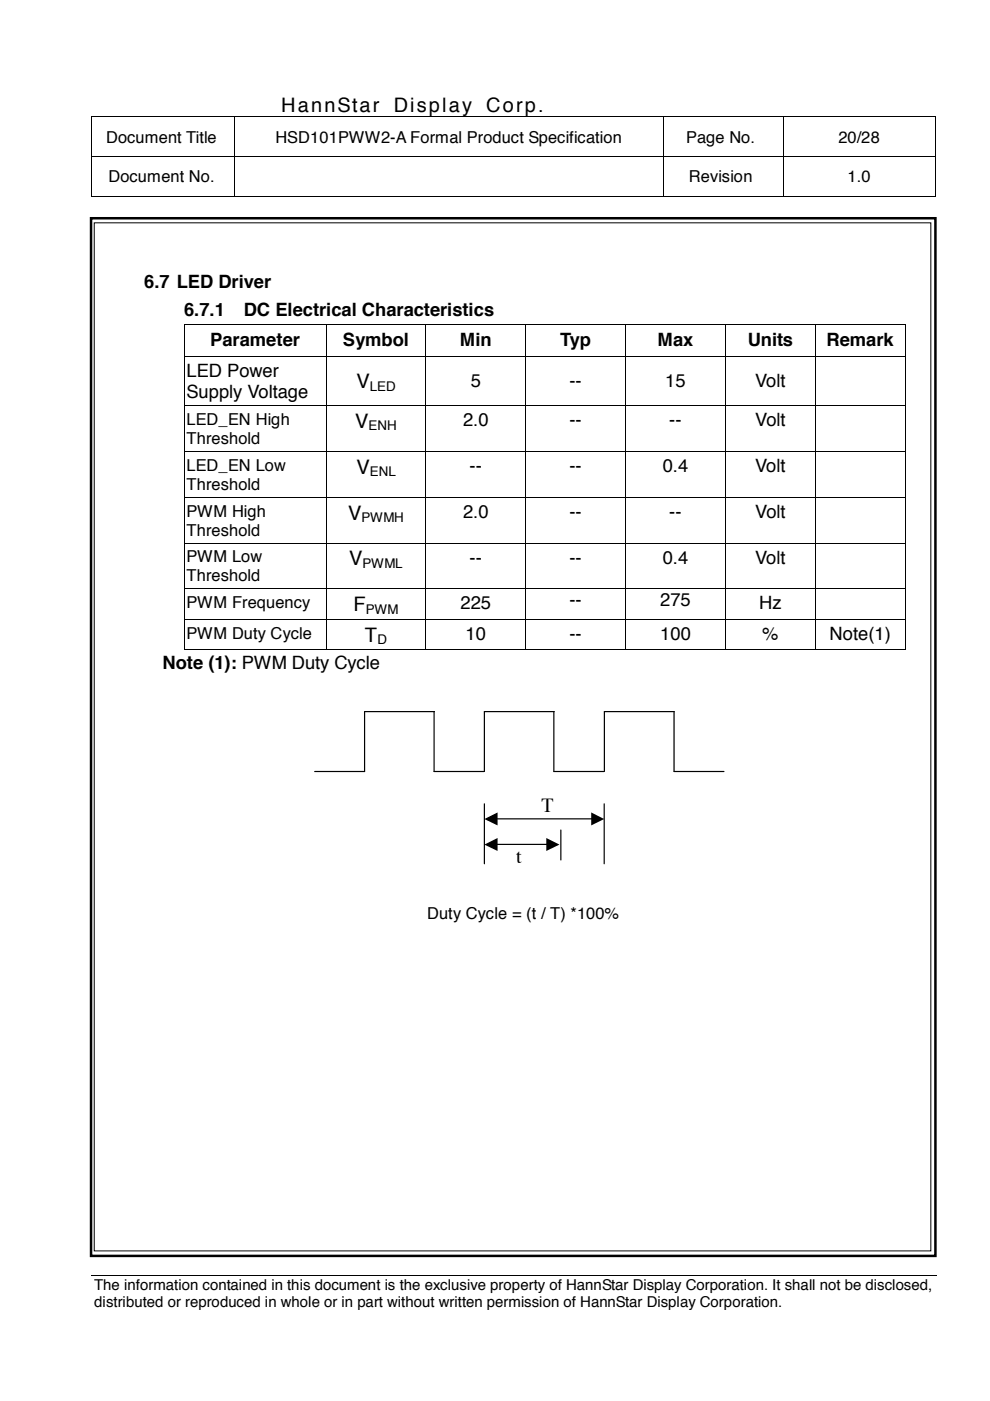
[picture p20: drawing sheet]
<svg xmlns="http://www.w3.org/2000/svg" width="210mm" height="297mm" viewBox="0 0 210 297" stroke-linecap="round" stroke-linejoin="round" font-family="sans-serif">
<defs><g id="words">
<g font-size="4.2">
<text x="59.6" y="23.8">HannStar</text>
<text x="83.5" y="23.8">Display</text>
<text x="103.1" y="23.8">Corp.</text>
<text x="75.6" y="82.3">V</text>
<text x="75.3" y="90.7">V</text>
<text x="75.6" y="100.5">V</text>
<text x="73.8" y="110.2">V</text>
<text x="74" y="119.8">V</text>
<text x="75" y="129.5">F</text>
<text x="77.4" y="136">T</text>
<text x="114.8" y="172.2">T</text>
<text x="109.5" y="182.9">t</text>
</g>
<g font-size="3.9">
<text x="30.6" y="61.1">6.7 LED Driver</text>
<text x="39" y="67">6.7.1</text>
<text x="51.7" y="67">DC Electrical Characteristics</text>
<text x="44.6" y="73.4">Parameter</text>
<text x="72.7" y="73.4">Symbol</text>
<text x="97.5" y="73.4">Min</text>
<text x="118.8" y="73.4">Typ</text>
<text x="139.4" y="73.4">Max</text>
<text x="158.5" y="73.4">Units</text>
<text x="175.2" y="73.4">Remark</text>
<text x="39.5" y="79.9">LED Power</text>
<text x="99.8" y="82.1">5</text>
<text x="120.7" y="82.1">--</text>
<text x="141.1" y="82.1">15</text>
<text x="160.1" y="82.1">Volt</text>
<text x="39.5" y="84.4">Supply Voltage</text>
<text x="98.2" y="90.4">2.0</text>
<text x="120.7" y="90.4">--</text>
<text x="141.9" y="90.4">--</text>
<text x="160.1" y="90.4">Volt</text>
<text x="99.6" y="100.1">--</text>
<text x="120.7" y="100.1">--</text>
<text x="140.5" y="100.1">0.4</text>
<text x="160.1" y="100.1">Volt</text>
<text x="98.2" y="109.8">2.0</text>
<text x="120.7" y="109.8">--</text>
<text x="141.9" y="109.8">--</text>
<text x="160.1" y="109.8">Volt</text>
<text x="99.6" y="119.5">--</text>
<text x="120.7" y="119.5">--</text>
<text x="140.5" y="119.5">0.4</text>
<text x="160.1" y="119.5">Volt</text>
<text x="97.7" y="129.2">225</text>
<text x="120.7" y="128.5">--</text>
<text x="140" y="128.5">275</text>
<text x="161" y="129.2">Hz</text>
<text x="98.7" y="135.7">10</text>
<text x="120.7" y="135.7">--</text>
<text x="140" y="135.7">100</text>
<text x="161.6" y="135.7">%</text>
<text x="175.9" y="135.7">Note(1)</text>
<text x="34.5" y="141.8">Note (1): PWM Duty Cycle</text>
</g>
<g font-size="3.5">
<text x="22.5" y="30.2">Document Title</text>
<text x="58.4" y="30.2">HSD101PWW2-A Formal Product Specification</text>
<text x="145.5" y="30.2">Page No.</text>
<text x="177.8" y="30.2">20/28</text>
<text x="23" y="38.7">Document No.</text>
<text x="146.1" y="38.7">Revision</text>
<text x="179.7" y="38.7">1.0</text>
<text x="39.5" y="90.1">LED_EN High</text>
<text x="39.5" y="94.1">Threshold</text>
<text x="39.5" y="99.8">LED_EN Low</text>
<text x="39.5" y="103.8">Threshold</text>
<text x="39.5" y="109.5">PWM High</text>
<text x="39.5" y="113.5">Threshold</text>
<text x="39.5" y="119.2">PWM Low</text>
<text x="39.5" y="123.2">Threshold</text>
<text x="39.5" y="128.9">PWM Frequency</text>
<text x="39.5" y="135.4">PWM Duty Cycle</text>
<text x="90.6" y="194.9">Duty Cycle = (t / T) *100%</text>
</g>
<g font-size="3.2">
<text x="20" y="273.5">The information contained in this document is the exclusive property of HannStar Display Corporation. It shall not be disclosed,</text>
<text x="20" y="277.2">distributed or reproduced in whole or in part without written permission of HannStar Display Corporation.</text>
</g>
<g font-size="2.8">
<text x="78.4" y="82.8">LED</text>
<text x="78.1" y="91.3">ENH</text>
<text x="78.4" y="101">ENL</text>
<text x="76.7" y="110.7">PWMH</text>
<text x="76.9" y="120.4">PWML</text>
<text x="77.6" y="130.1">PWM</text>
<text x="80" y="136.6">D</text>
</g>
</g></defs>
<g fill="#000">
<path d="M19.4 24.7h.2v.1h-.2zM19.4 33.1h.2v.2h-.2zM49.5 24.7h.2v.1h-.2zM49.5 33.1h.2v.2h-.2zM59.1 24.7h.1v.1h-.1zM140.5 24.7h.2v.1h-.2zM140.5 33.1h.2v.2h-.2zM165.9 24.7h.2v.1h-.2zM165.9 33.1h.2v.2h-.2zM198.2 24.7h.1v.1h-.1zM198.2 33.1h.1v.2h-.1zM19.4 41.7h.2v.1h-.2z"/>
<path d="M49.5 41.7h.2v.1h-.2zM140.5 41.7h.2v.1h-.2zM165.9 41.7h.2v.1h-.2zM198.2 41.7h.1v.1h-.1zM198.5 270.4v.2z"/>
</g>
<g fill="none" stroke="#000" stroke-width=".21">
<path d="M19.5 24.8v8.3M19.5 33.3v8.4M19.6 24.8h29.9M19.6 33.2h29.9M49.6 24.8v8.3M49.6 33.3v8.4M49.7 24.8h9.4M49.7 33.2h90.8M59.2 24.8h81.3M140.6 24.8v8.3M140.6 33.3v8.4M140.7 24.8h25.2"/>
<path d="M140.7 33.2h25.2M166 24.8v8.3M166 33.3v8.4M166.1 24.8h32.1M166.1 33.2h32.1M198.2 24.8v8.3M198.2 33.3v8.4M19.6 41.7h29.9M49.7 41.7h90.8M140.7 41.7h25.2M166.1 41.7h32.1M19.5 270.5h179"/>
</g>
<g fill="#fff">
<path d="M19.2 277.9l179.3 .1z"/>
<path d="M198.5 270.6v7.3z"/>
<path d="M198.5 277.9v.1z"/>
</g>
<path d="M19.3 46.3h179v220h-179z" fill="none" stroke="#000" stroke-width=".53"/>
<path d="M20 47.2h177.4v218h-177.4z" fill-rule="evenodd" fill="#fff"/>
<g fill="none" stroke="#000" stroke-width=".21">
<path d="M20 47.2h177.4v218h-177.4zM39 68.8v6.6M39 75.6v10.3M39.1 68.7h29.9M39.1 75.5h29.9M69.1 68.8v6.6M69.1 75.6v10.3M69.2 68.7h21M69.2 75.5h21M90.3 68.8v6.6M90.3 75.6v10.3M90.4 68.7h21"/>
<path d="M90.4 75.5h21M111.5 68.8v6.6M111.5 75.6v10.3M111.5 68.7h21M111.5 75.5h21M132.6 68.8v6.6M132.6 75.6v10.3M132.7 68.7h21M132.7 75.5h21M153.8 68.8v6.6M153.8 75.6v10.3M153.9 68.7h18.9"/>
<path d="M153.9 75.5h18.9M172.8 68.8v6.6M172.8 75.6v10.3M172.9 68.7h18.9M172.9 75.5h18.9M191.9 68.8v6.6M191.9 75.6v10.3M39 86.1v9.6M39 95.8v9.6M39.1 86h29.9M39.1 95.8h29.9M69.1 86.1v9.6"/>
<path d="M69.1 95.8v9.6M69.2 86h21M69.2 95.8h21M90.3 86.1v9.6M90.3 95.8v9.6M90.4 86h21M90.4 95.8h21M111.5 86.1v9.6M111.5 95.8v9.6M111.5 86h21M111.5 95.8h21M132.6 86.1v9.6"/>
<path d="M132.6 95.8v9.6M132.7 86h21M132.7 95.8h21M153.8 86.1v9.6M153.8 95.8v9.6M153.9 86h18.9M153.9 95.8h18.9M172.8 86.1v9.6M172.8 95.8v9.6M172.9 86h18.9M172.9 95.8h18.9M191.9 86.1v9.6"/>
<path d="M191.9 95.8v9.6M39 105.5v9.6M39 115.2v9.6M39.1 105.5h29.9M39.1 115.1h29.9M69.1 105.5v9.6M69.1 115.2v9.6M69.2 105.5h21M69.2 115.1h21M90.3 105.5v9.6M90.3 115.2v9.6M90.4 105.5h21"/>
<path d="M90.4 115.1h21M111.5 105.5v9.6M111.5 115.2v9.6M111.5 105.5h21M111.5 115.1h21M132.6 105.5v9.6M132.6 115.2v9.6M132.7 105.5h21M132.7 115.1h21M153.8 105.5v9.6M153.8 115.2v9.6M153.9 105.5h18.9"/>
<path d="M153.9 115.1h18.9M172.8 105.5v9.6M172.8 115.2v9.6M172.9 105.5h18.9M172.9 115.1h18.9M191.9 105.5v9.6M191.9 115.2v9.6M39 124.9v6.3M39 131.4v6.3M39.1 124.8h29.9M39.1 131.3h29.9M39.1 137.8h29.9"/>
<path d="M69.1 124.9v6.3M69.1 131.4v6.3M69.2 124.8h21M69.2 131.3h21M69.2 137.8h21M90.3 124.9v6.3M90.3 131.4v6.3M90.4 124.8h21M90.4 131.3h21M90.4 137.8h21M111.5 124.9v6.3M111.5 131.4v6.3"/>
<path d="M111.5 124.8h21M111.5 131.3h21M111.5 137.8h21M132.6 124.9v6.3M132.6 131.4v6.3M132.7 124.8h21M132.7 131.3h21M132.7 137.8h21M153.8 124.9v6.3M153.8 131.4v6.3M153.9 124.8h18.9M153.9 131.3h18.9"/>
<path d="M153.9 137.8h18.9M172.8 124.9v6.3M172.8 131.4v6.3M172.9 124.8h18.9M172.9 131.3h18.9M172.9 137.8h18.9M191.9 124.9v6.3M191.9 131.4v6.3"/>
</g>
<g fill="#000">
<path d="M38.9 68.7h.2v.1h-.2zM38.9 75.4h.2v.2h-.2zM69 68.7h.2v.1h-.2zM69 75.4h.2v.2h-.2zM90.2 68.7h.2v.1h-.2zM90.2 75.4h.2v.2h-.2zM111.4 68.7h.1v.1h-.1zM111.4 75.4h.1v.2h-.1zM132.5 68.7h.2v.1h-.2zM132.5 75.4h.2v.2h-.2zM153.7 68.7h.2v.1h-.2zM153.7 75.4h.2v.2h-.2z"/>
<path d="M172.8 68.7h.1v.1h-.1zM172.8 75.4h.1v.2h-.1zM191.8 68.7h.2v.1h-.2zM191.8 75.4h.2v.2h-.2zM38.9 85.9h.2v.2h-.2zM38.9 95.7h.2v.1h-.2zM69 85.9h.2v.2h-.2zM69 95.7h.2v.1h-.2zM90.2 85.9h.2v.2h-.2zM90.2 95.7h.2v.1h-.2zM111.4 85.9h.1v.2h-.1zM111.4 95.7h.1v.1h-.1z"/>
<path d="M132.5 85.9h.2v.2h-.2zM132.5 95.7h.2v.1h-.2zM153.7 85.9h.2v.2h-.2zM153.7 95.7h.2v.1h-.2zM172.8 85.9h.1v.2h-.1zM172.8 95.7h.1v.1h-.1zM191.8 85.9h.2v.2h-.2zM191.8 95.7h.2v.1h-.2zM38.9 105.4h.2v.1h-.2zM38.9 115.1h.2v.1h-.2zM69 105.4h.2v.1h-.2zM69 115.1h.2v.1h-.2z"/>
<path d="M90.2 105.4h.2v.1h-.2zM90.2 115.1h.2v.1h-.2zM111.4 105.4h.1v.1h-.1zM111.4 115.1h.1v.1h-.1zM132.5 105.4h.2v.1h-.2zM132.5 115.1h.2v.1h-.2zM153.7 105.4h.2v.1h-.2zM153.7 115.1h.2v.1h-.2zM172.8 105.4h.1v.1h-.1zM172.8 115.1h.1v.1h-.1zM191.8 105.4h.2v.1h-.2zM191.8 115.1h.2v.1h-.2z"/>
<path d="M38.9 124.8h.2v.1h-.2zM38.9 131.2h.2v.2h-.2zM38.9 137.7h.2v.1h-.2zM69 124.8h.2v.1h-.2zM69 131.2h.2v.2h-.2zM69 137.7h.2v.1h-.2zM90.2 124.8h.2v.1h-.2zM90.2 131.2h.2v.2h-.2zM90.2 137.7h.2v.1h-.2zM111.4 124.8h.1v.1h-.1zM111.4 131.2h.1v.2h-.1zM111.4 137.7h.1v.1h-.1z"/>
<path d="M132.5 124.8h.2v.1h-.2zM132.5 131.2h.2v.2h-.2zM132.5 137.7h.2v.1h-.2zM153.7 124.8h.2v.1h-.2zM153.7 131.2h.2v.2h-.2zM153.7 137.7h.2v.1h-.2zM172.8 124.8h.1v.1h-.1zM172.8 131.2h.1v.2h-.1zM172.8 137.7h.1v.1h-.1zM191.8 124.8h.2v.1h-.2zM191.8 131.2h.2v.2h-.2zM191.8 137.7h.2v.1h-.2z"/>
</g>
<path d="M92 150.9v12.7h10.6M92.1 150.9h-14.8v12.7h-10.6M117.4 150.9v12.7h10.6M117.5 150.9h-14.8v12.7M142.9 150.9v12.7h10.6M143 150.9h-14.9v12.7M102.7 170.4v12.7M105.4 173.6h20M105.4 179h10.5M118.9 176v6.3M128.1 170.4v12.7" fill="none" stroke="#000" stroke-width=".25"/>
<path d="M102.7 173.7l2.8-1.4v2.7zM102.7 179.1l2.8-1.4v2.7zM125.3 172.3l2.8 1.4-2.8 1.3zM115.8 177.7l2.8 1.4-2.8 1.3z" fill="#000"/>
<use href="#words"/>
</svg>
